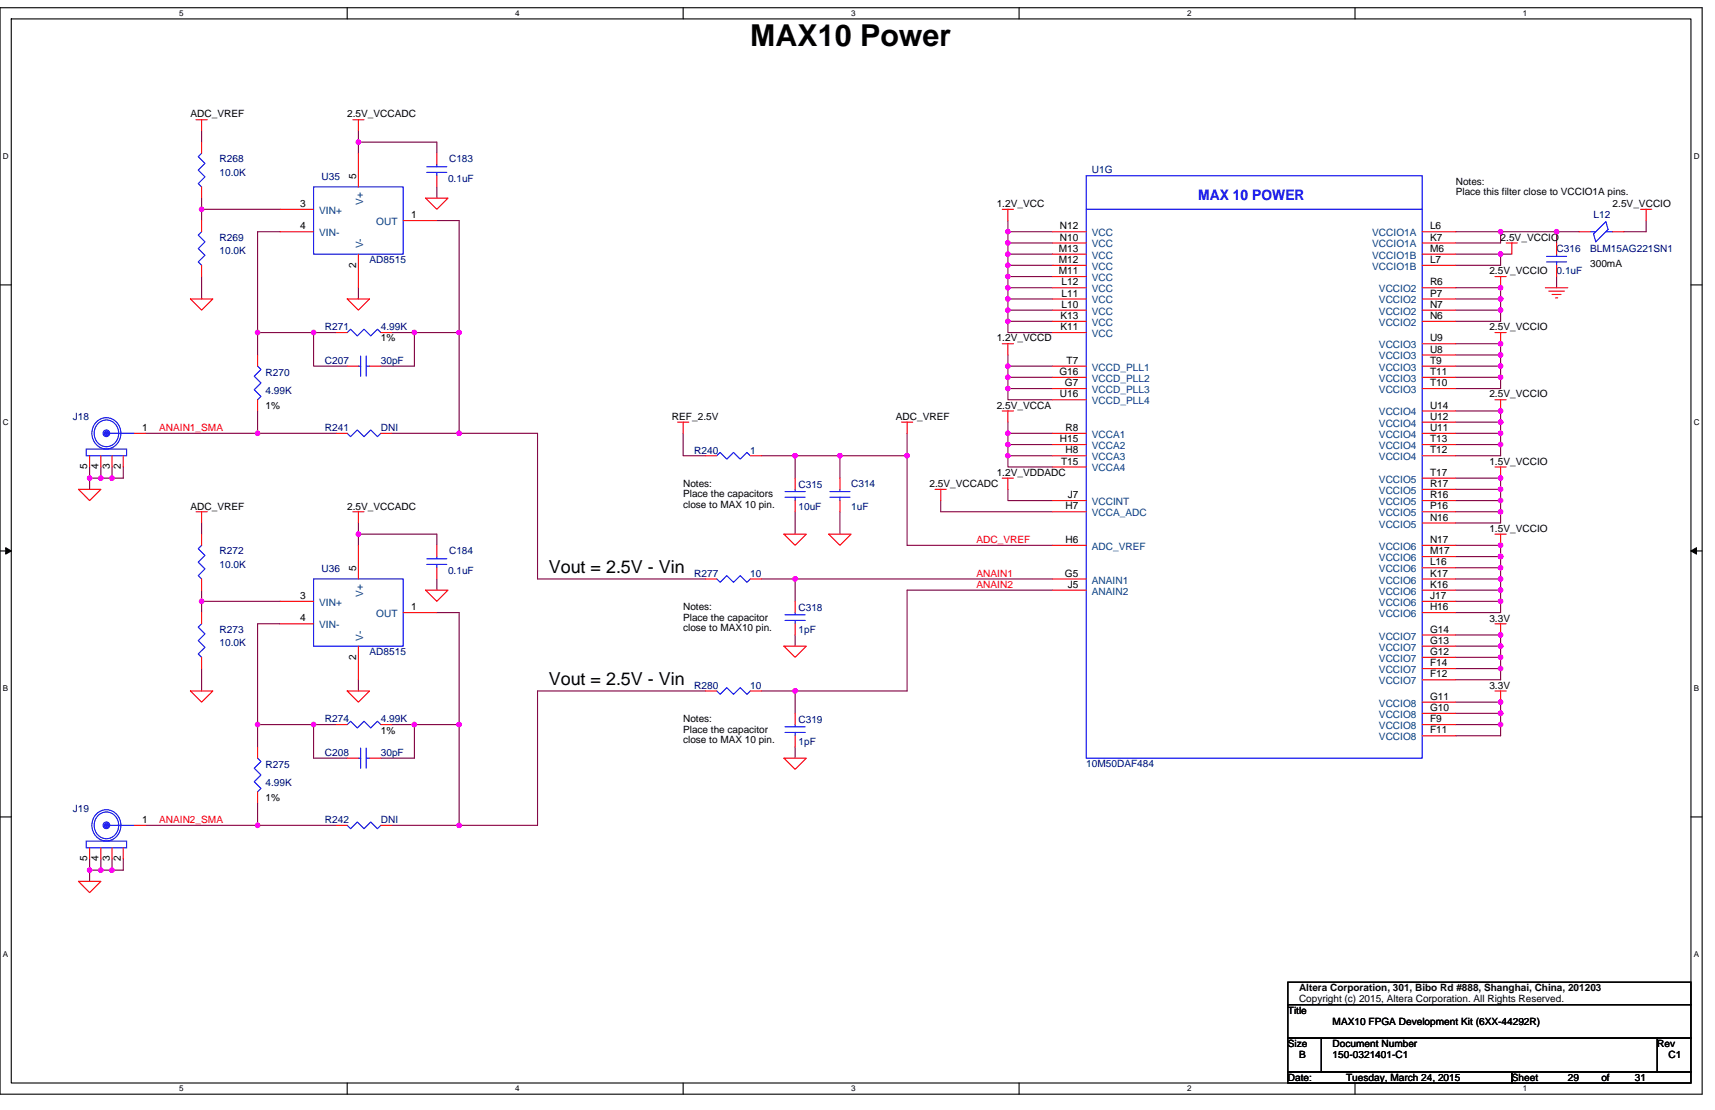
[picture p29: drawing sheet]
<svg xmlns="http://www.w3.org/2000/svg" width="432mm" height="279mm" viewBox="0 0 432 279" stroke-linecap="round" stroke-linejoin="round" font-family="sans-serif">
<defs><g id="words">
<text font-size="7.6" x="188.9" y="11.6">MAX10 Power</text>
<g font-size="4.5">
<text x="138.2" y="144.1">Vout = 2.5V - Vin</text>
<text x="138.2" y="172.3">Vout = 2.5V - Vin</text>
</g>
<text font-size="3.7" fill="#00f" x="301.7" y="50.4">MAX 10 POWER</text>
<g font-size="2.5">
<text x="47.9" y="29.6">ADC_VREF</text>
<text x="87.4" y="29.6">2.5V_VCCADC</text>
<text x="89.6" y="45.1" transform="rotate(-90 89.6 45.1)">5</text>
<text x="366.5" y="46.5">Notes:</text>
<text x="75.6" y="52.1">3</text>
<text x="251" y="52.1">1.2V_VCC</text>
<text x="366.5" y="49.1">Place this filter close to VCCIO1A pins.</text>
<text x="406" y="52.1">2.5V_VCCIO</text>
<text x="75.6" y="57.7">4</text>
<text x="103.5" y="54.9">1</text>
<text x="266.8" y="57.7">N12</text>
<text x="360" y="57.7">L6</text>
<text x="266.6" y="63.4">M13</text>
<text x="266.8" y="60.6">N10</text>
<text x="360" y="60.6">K7</text>
<text x="360" y="63.4">M6</text>
<text x="377.8" y="60.6">2.5V_VCCIO</text>
<text x="89.6" y="67.4" transform="rotate(-90 89.6 67.4)">2</text>
<text x="266.6" y="66.2">M12</text>
<text x="266.6" y="69">M11</text>
<text x="267.3" y="71.8">L12</text>
<text x="360" y="66.2">L7</text>
<text x="360" y="71.8">R6</text>
<text x="375" y="69">2.5V_VCCIO</text>
<text x="400.4" y="67.3">300mA</text>
<text x="267.3" y="74.7">L11</text>
<text x="267.3" y="77.5">L10</text>
<text x="360" y="74.7">P7</text>
<text x="360" y="77.5">N7</text>
<text x="267" y="80.3">K13</text>
<text x="267" y="83.1">K11</text>
<text x="360" y="80.3">N6</text>
<text x="375" y="83.1">2.5V_VCCIO</text>
<text x="95.9" y="86">1%</text>
<text x="251" y="86">1.2V_VCCD</text>
<text x="360" y="85.9">U9</text>
<text x="360" y="88.8">U8</text>
<text x="266.7" y="94.4">G16</text>
<text x="268.6" y="91.6">T7</text>
<text x="360" y="91.6">T9</text>
<text x="360" y="94.4">T11</text>
<text x="266.8" y="100">U16</text>
<text x="268.1" y="97.2">G7</text>
<text x="360" y="97.2">T10</text>
<text x="375" y="100.1">2.5V_VCCIO</text>
<text x="66.8" y="102.9">1%</text>
<text x="169.2" y="105.7">REF_2.5V</text>
<text x="225.6" y="105.7">ADC_VREF</text>
<text x="251" y="102.9">2.5V_VCCA</text>
<text x="360" y="102.8">U14</text>
<text x="360" y="105.7">U12</text>
<text x="35.8" y="108.5">1</text>
<text x="266.8" y="111.3">H15</text>
<text x="268.3" y="108.5">R8</text>
<text x="360" y="108.5">U11</text>
<text x="360" y="111.3">T13</text>
<text x="22" y="118.1" transform="rotate(-90 22 118.1)">5</text>
<text x="24.8" y="118.1" transform="rotate(-90 24.8 118.1)">4</text>
<text x="27.6" y="118.1" transform="rotate(-90 27.6 118.1)">3</text>
<text x="30.4" y="118.1" transform="rotate(-90 30.4 118.1)">2</text>
<text x="251" y="119.8">1.2V_VDDADC</text>
<text x="267.1" y="116.9">T15</text>
<text x="268.3" y="114.1">H8</text>
<text x="360" y="114.1">T12</text>
<text x="360" y="119.8">T17</text>
<text x="375" y="117">1.5V_VCCIO</text>
<text x="172" y="122.6">Notes:</text>
<text x="172" y="125.2">Place the capacitors</text>
<text x="234" y="122.6">2.5V_VCCADC</text>
<text x="268.8" y="125.4">J7</text>
<text x="360" y="122.6">R17</text>
<text x="360" y="125.4">R16</text>
<text x="47.9" y="128.2">ADC_VREF</text>
<text x="87.4" y="128.2">2.5V_VCCADC</text>
<text x="172" y="127.8">close to MAX 10 pin.</text>
<text x="268.3" y="128.2">H7</text>
<text x="360" y="128.2">P16</text>
<text x="360" y="131">N16</text>
<text x="268.3" y="136.7">H6</text>
<text x="360" y="136.7">N17</text>
<text x="375" y="133.9">1.5V_VCCIO</text>
<text x="89.6" y="143.8" transform="rotate(-90 89.6 143.8)">5</text>
<text x="360" y="139.5">M17</text>
<text x="360" y="142.3">L16</text>
<text x="268.1" y="145.1">G5</text>
<text x="268.8" y="148">J5</text>
<text x="360" y="145.1">K17</text>
<text x="360" y="148">K16</text>
<text x="75.6" y="150.8">3</text>
<text x="103.5" y="153.6">1</text>
<text x="172" y="153.6">Notes:</text>
<text x="360" y="150.8">J17</text>
<text x="360" y="153.6">H16</text>
<text x="75.6" y="156.4">4</text>
<text x="172" y="156.2">Place the capacitor</text>
<text x="172" y="158.8">close to MAX10 pin.</text>
<text x="360" y="159.2">G14</text>
<text x="375" y="156.4">3.3V</text>
<text x="89.6" y="166" transform="rotate(-90 89.6 166)">2</text>
<text x="360" y="162.1">G13</text>
<text x="360" y="164.9">G12</text>
<text x="360" y="167.7">F14</text>
<text x="360" y="170.5">F12</text>
<text x="375" y="173.4">3.3V</text>
<text x="360" y="176.1">G11</text>
<text x="360" y="179">G10</text>
<text x="95.9" y="184.6">1%</text>
<text x="172" y="181.8">Notes:</text>
<text x="172" y="184.4">Place the capacitor</text>
<text x="360" y="181.8">F9</text>
<text x="360" y="184.6">F11</text>
<text x="172" y="187">close to MAX 10 pin.</text>
<text x="66.8" y="201.5">1%</text>
<text x="35.8" y="207.2">1</text>
<text x="22" y="216.8" transform="rotate(-90 22 216.8)">5</text>
<text x="24.8" y="216.8" transform="rotate(-90 24.8 216.8)">4</text>
<text x="27.6" y="216.8" transform="rotate(-90 27.6 216.8)">3</text>
<text x="30.4" y="216.8" transform="rotate(-90 30.4 216.8)">2</text>
<text x="327.1" y="249.6">Altera Corporation, 301, Bibo Rd #888, Shanghai, China, 201203</text>
<text x="324.3" y="255.1">Title</text>
<text x="327.1" y="252.3">Copyright (c) 2015, Altera Corporation. All Rights Reserved.</text>
<text x="335.5" y="257.9">MAX10 FPGA Development Kit (6XX-44292R)</text>
<text x="324.3" y="263.6">Size</text>
<text x="335.5" y="263.6">Document Number</text>
<text x="417.3" y="263.6">Rev</text>
<text x="327.1" y="266.4">B</text>
<text x="335.5" y="266.4">150-0321401-C1</text>
<text x="420.1" y="266.4">C1</text>
<text x="324.3" y="272">Date:</text>
<text x="338.9" y="272">Tuesday, March 24, 2015</text>
<text x="380.6" y="272">Sheet</text>
<text x="394.7" y="272">29</text>
<text x="403.2" y="272">of</text>
<text x="411.6" y="272">31</text>
</g>
<g font-size="2.5" fill="#000080">
<text x="55.3" y="40.8">R268</text>
<text x="113.1" y="40.8">C183</text>
<text x="55.3" y="44.2">10.0K</text>
<text x="80.9" y="45.4">U35</text>
<text x="112.8" y="45.9">0.1uF</text>
<text x="274.9" y="43.7">U1G</text>
<text x="401.2" y="54.9">L12</text>
<text x="55.3" y="60.6">R269</text>
<text x="55.3" y="64">10.0K</text>
<text x="391.9" y="63.4">C316</text>
<text x="400.4" y="63.4">BLM15AG221SN1</text>
<text x="93" y="66.2">AD8515</text>
<text x="391.9" y="69">0.1uF</text>
<text x="81.8" y="83.1">R271</text>
<text x="95.9" y="83.1">4.99K</text>
<text x="66.8" y="94.7">R270</text>
<text x="81.8" y="91.6">C207</text>
<text x="95.9" y="91.6">30pF</text>
<text x="66.8" y="99.2">4.99K</text>
<text x="18.4" y="105.7">J18</text>
<text x="81.8" y="108.5">R241</text>
<text x="95.9" y="108.5">DNI</text>
<text x="174.8" y="114.2">R240</text>
<text x="188.9" y="114.2">1</text>
<text x="201" y="122.9">C315</text>
<text x="214.3" y="122.6">C314</text>
<text x="201" y="128.2">10uF</text>
<text x="214.3" y="128.2">1uF</text>
<text x="55.3" y="139.5">R272</text>
<text x="55.3" y="142.9">10.0K</text>
<text x="113.1" y="139.5">C184</text>
<text x="80.9" y="144">U36</text>
<text x="112.8" y="144.6">0.1uF</text>
<text x="174.8" y="145.2">R277</text>
<text x="188.9" y="145.2">10</text>
<text x="201" y="153.9">C318</text>
<text x="55.3" y="159.3">R273</text>
<text x="201" y="159.3">1pF</text>
<text x="55.3" y="162.6">10.0K</text>
<text x="93" y="164.9">AD8515</text>
<text x="174.8" y="173.4">R280</text>
<text x="188.9" y="173.4">10</text>
<text x="81.8" y="181.8">R274</text>
<text x="95.9" y="181.8">4.99K</text>
<text x="201" y="182.1">C319</text>
<text x="81.8" y="190.3">C208</text>
<text x="95.9" y="190.3">30pF</text>
<text x="201" y="187.5">1pF</text>
<text x="66.8" y="193.4">R275</text>
<text x="66.8" y="197.9">4.99K</text>
<text x="273.5" y="193.1">10M50DAF484</text>
<text x="18.4" y="204.4">J19</text>
<text x="81.8" y="207.2">R242</text>
<text x="95.9" y="207.2">DNI</text>
</g>
<g font-size="2.5" fill="#004080">
<text x="80.4" y="53.8">VIN+</text>
<text x="91.4" y="51.6" transform="rotate(-90 91.4 51.6)">V+</text>
<text x="80.4" y="59.5">VIN-</text>
<text x="94.7" y="56.7">OUT</text>
<text x="274.9" y="59.5">VCC</text>
<text x="345.5" y="59.5">VCCIO1A</text>
<text x="91.4" y="62.5" transform="rotate(-90 91.4 62.5)">V-</text>
<text x="274.9" y="62.3">VCC</text>
<text x="274.9" y="65.1">VCC</text>
<text x="345.5" y="62.3">VCCIO1A</text>
<text x="345.5" y="65.1">VCCIO1B</text>
<text x="274.9" y="67.9">VCC</text>
<text x="274.9" y="70.8">VCC</text>
<text x="345.5" y="67.9">VCCIO1B</text>
<text x="274.9" y="73.6">VCC</text>
<text x="274.9" y="76.4">VCC</text>
<text x="347.2" y="73.6">VCCIO2</text>
<text x="347.2" y="76.4">VCCIO2</text>
<text x="274.9" y="79.2">VCC</text>
<text x="274.9" y="82">VCC</text>
<text x="347.2" y="79.2">VCCIO2</text>
<text x="347.2" y="82">VCCIO2</text>
<text x="274.9" y="84.9">VCC</text>
<text x="347.2" y="87.7">VCCIO3</text>
<text x="274.9" y="93.3">VCCD_PLL1</text>
<text x="347.2" y="90.5">VCCIO3</text>
<text x="347.2" y="93.3">VCCIO3</text>
<text x="274.9" y="96.1">VCCD_PLL2</text>
<text x="274.9" y="99">VCCD_PLL3</text>
<text x="274.9" y="101.8">VCCD_PLL4</text>
<text x="347.2" y="96.1">VCCIO3</text>
<text x="347.2" y="99">VCCIO3</text>
<text x="347.2" y="104.6">VCCIO4</text>
<text x="347.2" y="107.4">VCCIO4</text>
<text x="274.9" y="110.2">VCCA1</text>
<text x="274.9" y="113.1">VCCA2</text>
<text x="347.2" y="110.2">VCCIO4</text>
<text x="347.2" y="113.1">VCCIO4</text>
<text x="274.9" y="115.9">VCCA3</text>
<text x="274.9" y="118.7">VCCA4</text>
<text x="347.2" y="115.9">VCCIO4</text>
<text x="347.2" y="121.5">VCCIO5</text>
<text x="347.2" y="124.3">VCCIO5</text>
<text x="274.9" y="127.1">VCCINT</text>
<text x="274.9" y="130">VCCA_ADC</text>
<text x="347.2" y="127.1">VCCIO5</text>
<text x="347.2" y="130">VCCIO5</text>
<text x="347.2" y="132.8">VCCIO5</text>
<text x="274.9" y="138.4">ADC_VREF</text>
<text x="347.2" y="138.4">VCCIO6</text>
<text x="347.2" y="141.2">VCCIO6</text>
<text x="274.9" y="146.9">ANAIN1</text>
<text x="274.9" y="149.7">ANAIN2</text>
<text x="347.2" y="144.1">VCCIO6</text>
<text x="347.2" y="146.9">VCCIO6</text>
<text x="347.2" y="149.7">VCCIO6</text>
<text x="80.4" y="152.5">VIN+</text>
<text x="91.4" y="150.3" transform="rotate(-90 91.4 150.3)">V+</text>
<text x="94.7" y="155.3">OUT</text>
<text x="347.2" y="152.5">VCCIO6</text>
<text x="347.2" y="155.3">VCCIO6</text>
<text x="80.4" y="158.2">VIN-</text>
<text x="91.4" y="161.2" transform="rotate(-90 91.4 161.2)">V-</text>
<text x="347.2" y="161">VCCIO7</text>
<text x="347.2" y="163.8">VCCIO7</text>
<text x="347.2" y="166.6">VCCIO7</text>
<text x="347.2" y="169.4">VCCIO7</text>
<text x="347.2" y="172.3">VCCIO7</text>
<text x="347.2" y="177.9">VCCIO8</text>
<text x="347.2" y="180.7">VCCIO8</text>
<text x="347.2" y="183.5">VCCIO8</text>
<text x="347.2" y="186.4">VCCIO8</text>
</g>
<g font-size="2.5" fill="#f00">
<text x="40.1" y="108.5">ANAIN1_SMA</text>
<text x="245.9" y="136.7">ADC_VREF</text>
<text x="245.9" y="145.2">ANAIN1</text>
<text x="245.9" y="148">ANAIN2</text>
<text x="40.1" y="207.2">ANAIN2_SMA</text>
</g>
<g font-size="2">
<text x="45.1" y="4.1">5</text>
<text x="129.7" y="4.1">4</text>
<text x="214.3" y="4.1">3</text>
<text x="298.9" y="4.1">2</text>
<text x="383.5" y="4.1">1</text>
<text x=".7" y="40">D</text>
<text x="426.5" y="40">D</text>
<text x=".7" y="107">C</text>
<text x="426.5" y="107">C</text>
<text x=".7" y="174">B</text>
<text x="426.5" y="174">B</text>
<text x=".7" y="240.9">A</text>
<text x="426.5" y="240.9">A</text>
<text x="45.1" y="274.7">5</text>
<text x="129.7" y="274.7">4</text>
<text x="214.3" y="274.7">3</text>
<text x="298.9" y="274.7">2</text>
<text x="383.5" y="274.7">1</text>
</g>
</g></defs>
<path d="M0 1.9h428.6v273.5h-428.6zM2.8 4.8h422.9v267.8h-422.9z" fill="none" stroke="#000" stroke-width=".28"/>
<g fill="#fff">
<path d="M45.1 2.2h1.1v2.3h-1.1z"/>
<path d="M45.1 272.9h1.1v2.3h-1.1z"/>
</g>
<path d="M87.4 1.9v2.9M87.4 272.6v2.8" fill="none" stroke="#000" stroke-width=".28"/>
<g fill="#fff">
<path d="M129.7 2.2h1.1v2.3h-1.1z"/>
<path d="M129.7 272.9h1.1v2.3h-1.1z"/>
</g>
<path d="M172 1.9v2.9M172 272.6v2.8" fill="none" stroke="#000" stroke-width=".28"/>
<g fill="#fff">
<path d="M214.3 2.2h1.1v2.3h-1.1z"/>
<path d="M214.3 272.9h1.1v2.3h-1.1z"/>
</g>
<path d="M256.6 1.9v2.9M256.6 272.6v2.8" fill="none" stroke="#000" stroke-width=".28"/>
<g fill="#fff">
<path d="M298.9 2.2h1.1v2.3h-1.1z"/>
<path d="M298.9 272.9h1.1v2.3h-1.1z"/>
</g>
<path d="M341.2 1.9v2.9M341.2 272.6v2.8" fill="none" stroke="#000" stroke-width=".28"/>
<g fill="#fff">
<path d="M383.5 2.2h1.1v2.3h-1.1z"/>
<path d="M383.5 272.9h1.1v2.3h-1.1z"/>
<path d="M.7 38.2h1.5v2.3h-1.5z"/>
<path d="M426.5 38.2h1.4v2.3h-1.4z"/>
<path d="M.7 105.2h1.5v2.2h-1.5z"/>
<path d="M426.5 105.2h1.4v2.2h-1.4z"/>
</g>
<path d="M0 71.7h2.8M425.7 71.7h2.9" fill="none" stroke="#000" stroke-width=".28"/>
<g fill="#fff">
<path d="M.7 172.1h1.4v2.3h-1.4z"/>
<path d="M426.5 172.1h1.3v2.3h-1.3z"/>
</g>
<path d="M0 138.7h2.8M425.7 138.7h2.9" fill="none" stroke="#000" stroke-width=".28"/>
<path d="M1.4 137.9l1.4 .8-1.4 .8zM425.7 138.7l1.4-.8v1.6z" fill="#000" stroke="#000" stroke-width=".25"/>
<g fill="#fff">
<path d="M.7 239.1h1.4v2.3h-1.4z"/>
<path d="M426.4 239.1h1.4v2.3h-1.4z"/>
</g>
<path d="M0 205.6h2.8M425.7 205.6h2.9M324.3 247.2h101.4v5.7h-101.4zM324.3 252.9h101.4v8.4h-101.4zM324.3 261.3h8.4v8.5h-8.4zM324.3 269.8h56.3v2.8h-56.3zM332.7 261.3h84.6v8.5h-84.6zM380.6 269.8h45.1v2.8h-45.1zM417.3 261.3h8.4v8.5h-8.4z" fill="none" stroke="#000" stroke-width=".28"/>
<g fill="none" stroke="#800040" stroke-width=".28">
<path d="M50.8 33v2.8M90.2 35.8h19.8v2.8M90.2 35.8v2.8M90.2 33v2.8M50.8 49.9v2.8M50.8 52.7h19.7M50.8 52.7v2.8M70.5 58.3h-5.6v25.4M110 55.5h5.6v28.2M110 47.1v2.8M253.8 58.3h11.2M253.8 55.5v2.8"/>
<path d="M253.8 58.3v2.9M366.5 58.3h11.3v2.9h-11.3M377.8 58.3h14.1v2.9M391.9 58.3h5.7M414.5 55.5v2.8h-5.7M50.8 69.6v5.6M90.2 72.4v2.8M253.8 61.2h11.2M253.8 64h11.2M253.8 64v2.8h11.2M253.8 66.8v2.8h11.2M253.8 69.6v2.8h11.2"/>
<path d="M253.8 72.4v2.8h11.2M253.8 75.2v2.9h11.2M253.8 61.2v2.8M253.8 78.1v2.8M366.5 64h11.3M366.5 72.4h11.3v2.8M366.5 75.2h11.3M366.5 78.1h11.3M377.8 64v2.8h-11.3M377.8 78.1v2.8h-11.3M377.8 75.2v2.9M377.8 64h2.8"/>
<path d="M391.9 69.6v2.8M64.9 83.7v5.6M64.9 83.7h14.1v8.5h8.4M79 83.7h5.6M98.7 83.7h5.6M104.3 83.7v8.5h-8.4M104.3 83.7h11.3M115.6 83.7v25.4h19.7v36.6h42.3M253.8 80.9h11.2M253.8 80.9v2.8h11.2M253.8 89.3v2.9h11.2M253.8 92.2v2.8h11.2"/>
<path d="M253.8 97.8h11.2M253.8 97.8v2.8h11.2M253.8 95v2.8M366.5 86.5h11.3v2.8M366.5 89.3h11.3M366.5 92.2h11.3M366.5 95h11.3M377.8 95v2.8h-11.3M377.8 89.3v2.9M377.8 92.2v2.8M22.6 117.5v2.9M25.4 117.5v2.9"/>
<path d="M28.2 117.5v2.9M31 117.5v2.9h-2.8M36.7 109.1h28.2M64.9 103.4v5.7M64.9 109.1h19.7M98.7 109.1h16.9M172 109.1v5.6h5.6M191.7 114.7h8.5M200.2 114.7v5.7M200.2 114.7h11.3M211.5 114.7h16.9M211.5 114.7v5.7"/>
<path d="M228.4 114.7v22.6h36.6M228.4 109.1v5.6M253.8 106.3v2.8h11.2M253.8 109.1v2.8h11.2M253.8 114.7h11.2M253.8 114.7v2.8h11.2M253.8 111.9v2.8M366.5 103.4h11.3v2.9M366.5 106.3h11.3M366.5 109.1h11.3M366.5 111.9h11.3M377.8 111.9v2.8h-11.3"/>
<path d="M377.8 106.3v2.8M377.8 109.1v2.8M22.6 120.4h2.8M22.6 120.4v2.8M25.4 120.4h2.8M50.8 131.6v2.9M90.2 134.5v2.8M90.2 134.5h19.8v2.8M90.2 131.6v2.9M200.2 128.8v5.7M211.5 128.8v5.7M236.9 126v2.8h28.1"/>
<path d="M253.8 123.2v2.8h11.2M366.5 120.4h11.3v2.8M366.5 123.2h11.3M366.5 126h11.3M366.5 128.8h11.3M366.5 137.3h11.3v2.8M377.8 128.8v2.8h-11.3M377.8 123.2v2.8M377.8 126v2.8M50.8 151.4h19.7M50.8 148.5v2.9M50.8 151.4v2.8"/>
<path d="M70.5 157h-5.6v25.4M110 154.2h5.6v28.2M110 145.7v2.8M191.7 145.7h8.5M200.2 159.8v2.8M200.2 145.7v5.7M200.2 145.7h64.8M265 148.5h-36.6v25.4h-28.2M366.5 140.1h11.3M366.5 142.9h11.3M366.5 145.7h11.3M366.5 148.5h11.3"/>
<path d="M366.5 159.8h11.3v2.8M366.5 151.4h11.3M377.8 151.4v2.8h-11.3M377.8 140.1v2.8M377.8 145.7v2.8M377.8 142.9v2.8M377.8 148.5v2.9M50.8 168.3v5.6M90.2 171.1v2.8M177.6 173.9h-42.3v33.9h-19.7v-25.4M191.7 173.9h8.5M200.2 173.9v5.7"/>
<path d="M366.5 162.6h11.3M366.5 165.5h11.3M366.5 168.3h11.3M366.5 176.7h11.3v2.9M366.5 179.6h11.3M377.8 168.3v2.8h-11.3M377.8 165.5v2.8M377.8 179.6v2.8M377.8 162.6v2.9M64.9 182.4v5.6M64.9 182.4h14.1M79 182.4v8.4h8.4"/>
<path d="M79 182.4h5.6M98.7 182.4h5.6M104.3 182.4v8.4h-8.4M104.3 182.4h11.3M200.2 188v2.8M366.5 182.4h11.3M377.8 182.4v2.8h-11.3M22.6 216.2v2.8M22.6 219v2.8M22.6 219h2.8M25.4 216.2v2.8M25.4 219h2.8"/>
<path d="M28.2 216.2v2.8M31 216.2v2.8h-2.8M36.7 207.8h28.2M64.9 202.1v5.7M64.9 207.8h19.7M98.7 207.8h16.9"/>
</g>
<g fill="#f0f" stroke="#f0f" stroke-width=".28">
<circle cx="253.7" cy="61.1" r=".56"/>
<circle cx="253.7" cy="58.3" r=".55"/>
<circle cx="253.7" cy="64" r=".55"/>
<circle cx="253.7" cy="66.8" r=".55"/>
<circle cx="253.7" cy="69.6" r=".55"/>
<circle cx="253.7" cy="72.4" r=".55"/>
<circle cx="253.7" cy="78.1" r=".55"/>
<circle cx="253.7" cy="75.2" r=".56"/>
<circle cx="253.7" cy="80.9" r=".55"/>
<circle cx="253.7" cy="95" r=".55"/>
<circle cx="253.7" cy="92.2" r=".55"/>
<circle cx="253.7" cy="97.8" r=".55"/>
<circle cx="253.7" cy="111.9" r=".55"/>
<circle cx="253.7" cy="109.1" r=".55"/>
<circle cx="253.7" cy="114.7" r=".55"/>
<circle cx="377.8" cy="64" r=".55"/>
<circle cx="377.8" cy="89.3" r=".56"/>
<circle cx="377.8" cy="95" r=".55"/>
<circle cx="377.8" cy="103.4" r=".56"/>
<circle cx="377.8" cy="165.5" r=".55"/>
<circle cx="377.8" cy="168.3" r=".55"/>
<circle cx="377.8" cy="182.4" r=".55"/>
<circle cx="377.8" cy="75.2" r=".56"/>
<circle cx="377.8" cy="72.4" r=".55"/>
<circle cx="377.8" cy="78.1" r=".55"/>
<circle cx="377.8" cy="106.3" r=".55"/>
<circle cx="377.8" cy="111.9" r=".55"/>
<circle cx="377.8" cy="123.2" r=".55"/>
<circle cx="377.8" cy="120.4" r=".55"/>
<circle cx="377.8" cy="128.8" r=".55"/>
<circle cx="377.8" cy="140.1" r=".55"/>
<circle cx="377.8" cy="137.3" r=".55"/>
<circle cx="377.8" cy="151.4" r=".55"/>
<circle cx="377.8" cy="145.7" r=".56"/>
<circle cx="377.8" cy="142.9" r=".55"/>
<circle cx="377.8" cy="162.6" r=".55"/>
<circle cx="377.8" cy="159.8" r=".56"/>
<circle cx="377.8" cy="179.6" r=".55"/>
<circle cx="377.8" cy="176.7" r=".55"/>
<circle cx="200.2" cy="145.7" r=".57"/>
<circle cx="200.2" cy="114.7" r=".56"/>
<circle cx="211.5" cy="114.7" r=".55"/>
<circle cx="228.4" cy="114.7" r=".56"/>
<circle cx="377.8" cy="109.1" r=".55"/>
<circle cx="377.8" cy="126" r=".55"/>
<circle cx="377.8" cy="58.3" r=".55"/>
<circle cx="377.8" cy="148.5" r=".55"/>
<circle cx="377.8" cy="86.5" r=".55"/>
<circle cx="377.8" cy="92.2" r=".55"/>
<circle cx="200.2" cy="173.9" r=".57"/>
<circle cx="50.8" cy="52.7" r=".55"/>
<circle cx="78.9" cy="83.7" r=".55"/>
<circle cx="104.3" cy="83.7" r=".55"/>
<circle cx="115.6" cy="83.7" r=".56"/>
<circle cx="64.9" cy="83.7" r=".55"/>
<circle cx="50.8" cy="151.4" r=".55"/>
<circle cx="78.9" cy="182.4" r=".55"/>
<circle cx="64.9" cy="182.4" r=".55"/>
<circle cx="25.4" cy="120.4" r=".55"/>
<circle cx="22.6" cy="120.4" r=".55"/>
<circle cx="28.2" cy="120.4" r=".55"/>
<circle cx="64.9" cy="109.1" r=".55"/>
<circle cx="28.2" cy="219" r=".55"/>
<circle cx="25.4" cy="219" r=".55"/>
<circle cx="22.6" cy="219" r=".55"/>
<circle cx="64.9" cy="207.7" r=".55"/>
<circle cx="115.6" cy="109.1" r=".56"/>
<circle cx="115.6" cy="207.7" r=".56"/>
<circle cx="104.3" cy="182.4" r=".55"/>
<circle cx="115.6" cy="182.4" r=".56"/>
<circle cx="391.9" cy="58.3" r=".55"/>
<circle cx="90.2" cy="35.8" r=".55"/>
<circle cx="90.2" cy="134.4" r=".55"/>
</g>
<g fill="none" stroke="#f00" stroke-width=".28">
<path d="M49.4 30.1h2.8M50.8 30.1v2.9M50.8 35.8v2.8M88.8 30.1h2.9M90.2 30.1v2.9M90.2 38.6v8.5M110 38.6v2.8M50.8 55.5v2.8M50.8 47.1v2.8M70.5 52.7h8.5M70.5 58.3h8.5M101.5 55.5h8.5"/>
<path d="M107.1 49.9h5.7l-2.8 2.8zM110 44.2v2.9M252.3 52.7h2.9M253.8 52.7v2.8M265 58.3h8.5M358.1 58.3h8.4M397.6 58.3h2.8M406 58.3h2.8M413.1 52.7h2.8M414.5 52.7v2.8M47.9 75.2h5.7l-2.8 2.9zM50.8 66.8v2.8"/>
<path d="M87.4 75.2h5.6l-2.8 2.9zM90.2 64v8.4M265 61.2h8.5M265 64h8.5M265 66.8h8.5M265 69.6h8.5M265 72.4h8.5M265 75.2h8.5M265 78.1h8.5M358.1 61.2h8.4M358.1 64h8.4M358.1 66.8h8.4"/>
<path d="M358.1 72.4h8.4M358.1 75.2h8.4M358.1 78.1h8.4M376.4 69.6h2.8M377.8 69.6v2.8M379.2 61.2h2.8M380.6 61.2v2.8M389.1 72.4h5.6M389.9 73.3h4M390.8 74.1h2.2M391.6 75h.6M391.9 61.2v2.8"/>
<path d="M391.9 66.8v2.8M64.9 89.3v2.9M84.6 83.7h2.8M87.4 92.2h2.8M93 92.2h2.9M95.9 83.7h2.8M252.3 86.5h2.9M253.8 86.5v2.8M265 80.9h8.5M265 83.7h8.5M265 92.2h8.5M265 95h8.5"/>
<path d="M265 97.8h8.5M358.1 80.9h8.4M358.1 86.5h8.4M358.1 89.3h8.4M358.1 92.2h8.4M358.1 95h8.4M358.1 97.8h8.4M376.4 83.7h2.8M377.8 83.7v2.8M22.6 114.7v2.8M25.4 114.7v2.8M28.2 114.7v2.8"/>
<path d="M31 114.7v2.8M33.8 109.1h2.9M64.9 100.6v2.8M84.6 109.1h2.8M95.9 109.1h2.8M170.6 106.3h2.8M172 106.3v2.8M177.6 114.7h2.9M188.9 114.7h2.8M227 106.3h2.8M228.4 106.3v2.8M252.3 103.4h2.9"/>
<path d="M253.8 103.4v2.9M265 100.6h8.5M265 109.1h8.5M265 111.9h8.5M265 114.7h8.5M265 117.5h8.5M358.1 103.4h8.4M358.1 106.3h8.4M358.1 109.1h8.4M358.1 111.9h8.4M358.1 114.7h8.4M376.4 100.6h2.8"/>
<path d="M376.4 117.5h2.8M377.8 100.6v2.8M377.8 117.5v2.9M19.7 123.2h5.7l-2.8 2.8zM49.4 128.8h2.8M50.8 128.8v2.8M50.8 134.5v2.8M88.8 128.8h2.9M90.2 128.8v2.8M90.2 137.3v8.4M110 137.3v2.8M197.4 134.5h5.6l-2.8 2.8z"/>
<path d="M200.2 120.4v2.8M200.2 126v2.8M208.7 134.5h5.6l-2.8 2.8zM211.5 120.4v2.8M211.5 126v2.8M235.4 123.2h2.9M236.9 123.2v2.8M252.3 120.4h2.9M253.8 120.4v2.8M265 126h8.5M265 128.8h8.5M265 137.3h8.5"/>
<path d="M358.1 120.4h8.4M358.1 123.2h8.4M358.1 126h8.4M358.1 128.8h8.4M358.1 131.6h8.4M358.1 137.3h8.4M376.4 134.5h2.8M377.8 134.5v2.8M50.8 154.2v2.8M50.8 145.7v2.8M70.5 151.4h8.5M70.5 157h8.5"/>
<path d="M101.5 154.2h8.5M107.1 148.5h5.7l-2.8 2.9zM110 142.9v2.8M177.6 145.7h2.9M188.9 145.7h2.8M200.2 151.4v2.8M200.2 157v2.8M265 145.7h8.5M265 148.5h8.5M358.1 140.1h8.4M358.1 142.9h8.4M358.1 145.7h8.4"/>
<path d="M358.1 148.5h8.4M358.1 151.4h8.4M358.1 154.2h8.4M358.1 159.8h8.4M376.4 157h2.8M377.8 157v2.8M47.9 173.9h5.7l-2.8 2.8zM50.8 165.5v2.8M87.4 173.9h5.6l-2.8 2.8zM90.2 162.6v8.5M177.6 173.9h2.9M188.9 173.9h2.8"/>
<path d="M197.4 162.6h5.6l-2.8 2.9zM200.2 179.6v2.8M358.1 162.6h8.4M358.1 165.5h8.4M358.1 168.3h8.4M358.1 171.1h8.4M358.1 176.7h8.4M358.1 179.6h8.4M376.4 173.9h2.8M377.8 173.9v2.8M64.9 188v2.8M64.9 199.3v2.8"/>
<path d="M84.6 182.4h2.8M87.4 190.8h2.8M93 190.8h2.9M95.9 182.4h2.8M197.4 190.8h5.6l-2.8 2.9zM200.2 185.2v2.8M358.1 182.4h8.4M358.1 185.2h8.4M22.6 213.4v2.8M25.4 213.4v2.8M28.2 213.4v2.8M31 213.4v2.8"/>
<path d="M33.8 207.8h2.9M84.6 207.8h2.8M95.9 207.8h2.8M19.7 221.8h5.7l-2.8 2.9z"/>
</g>
<g fill="none" stroke="#00f" stroke-width=".28">
<path d="M50.8 38.6l-.9 .8 1.7 1.7-1.7 1.7 1.7 1.7-1.7 1.7 .9 .9M50.8 58.3l-.9 .9 1.7 1.7-1.7 1.7 1.7 1.7-1.7 1.6 .9 .9M79 47.1h22.5v16.9h-22.5zM107.4 42h5.1M107.4 43.4h5.1M110 43.4v.8M110 41.4v.6M273.5 44.2h84.6v146.6h-84.6zM273.5 52.7h84.6M400.4 58.3h1.4M401.2 58.9l3.1-3.1 .6 2-3.1 3.1zM404.3 58.3h1.7"/>
<path d="M389.4 64.5h5M389.4 65.9h5M391.9 65.9v.9M391.9 64v.5M64.9 92.2l.8 .8-1.7 1.7 1.7 1.7-1.7 1.7 1.7 1.7-.8 .8M87.4 83.7l.9-.8 1.7 1.7 1.7-1.7 1.6 1.7 1.7-1.7 .9 .8M90.2 92.2h.6M90.8 89.6v5.1M92.2 92.2h.8M92.2 89.6v5.1M21.7 113h10.2v1.7h-10.2zM24.2 106.3a3.7 3.7 0 0 1 4.8-.4 3.7 3.7 0 0 1 1.1 4.7 3.6 3.6 0 0 1-4.1 2.3 3.6 3.6 0 0 1-2.9-3.8 4.1 4.1 0 0 1 1.1-2.8z"/>
<path d="M24.6 106.7a3.2 3.2 0 0 1 4.1-.3 3.2 3.2 0 0 1 .9 4 3.1 3.1 0 0 1-3.5 2 3.1 3.1 0 0 1-2.4-3.3 3.5 3.5 0 0 1 .9-2.4zM26.8 109.1h7M87.4 109.1l.9 .8 1.7-1.7 1.7 1.7 1.6-1.7 1.7 1.7 .9-.8M180.5 114.7l.8-.8 1.7 1.7 1.7-1.7 1.7 1.7 1.7-1.7 .8 .8M50.8 137.3l-.9 .8 1.7 1.7-1.7 1.7 1.7 1.7-1.7 1.7 .9 .8M197.7 125.2h5M197.7 123.7h5M200.2 123.2v.5M200.2 125.2v.8M208.9 125.2h5.1M208.9 123.7h5.1M211.5 123.2v.5"/>
<path d="M211.5 125.2v.8M50.8 157l-.9 .9 1.7 1.7-1.7 1.6 1.7 1.7-1.7 1.7 .9 .9M79 145.7h22.5v16.9h-22.5zM107.4 140.7h5.1M107.4 142.1h5.1M110 142.1v.8M110 140.1v.6M180.5 145.7l.8 .9 1.7-1.7 1.7 1.7 1.7-1.7 1.7 1.7 .8-.9M197.7 156.2h5M197.7 154.7h5M200.2 154.2v.5M200.2 156.2v.8"/>
<path d="M180.5 173.9l.8 .9 1.7-1.7 1.7 1.7 1.7-1.7 1.7 1.7 .8-.9M64.9 190.8l.8 .9-1.7 1.7 1.7 1.7-1.7 1.7 1.7 1.7-.8 .8M87.4 182.4l.9-.9 1.7 1.7 1.7-1.7 1.6 1.7 1.7-1.7 .9 .9M90.2 190.8h.6M90.8 188.3v5.1M92.2 190.8h.8M92.2 188.3v5.1M197.7 184.4h5M197.7 182.9h5M200.2 182.4v.5M200.2 184.4v.8M21.7 211.7h10.2v1.7h-10.2z"/>
<path d="M24.2 205a3.7 3.7 0 0 1 4.8-.4 3.7 3.7 0 0 1 1.1 4.7 3.6 3.6 0 0 1-4.1 2.3 3.6 3.6 0 0 1-2.9-3.8 4.1 4.1 0 0 1 1.1-2.8zM24.6 205.4a3.2 3.2 0 0 1 4.1-.3 3.2 3.2 0 0 1 .9 4 3.1 3.1 0 0 1-3.5 1.9 3.1 3.1 0 0 1-2.4-3.2 3.5 3.5 0 0 1 .9-2.4zM26.8 207.8h7M87.4 207.8l.9 .8 1.7-1.7 1.7 1.7 1.6-1.7 1.7 1.7 .9-.8"/>
<circle cx="26.8" cy="109.1" r=".84"/>
<circle cx="26.8" cy="109.1" r=".28"/>
<circle cx="26.8" cy="109.1" r=".55"/>
<circle cx="26.8" cy="207.7" r=".84"/>
<circle cx="26.8" cy="207.7" r=".28"/>
<circle cx="26.8" cy="207.7" r=".55"/>
</g>
<use href="#words"/>
</svg>
